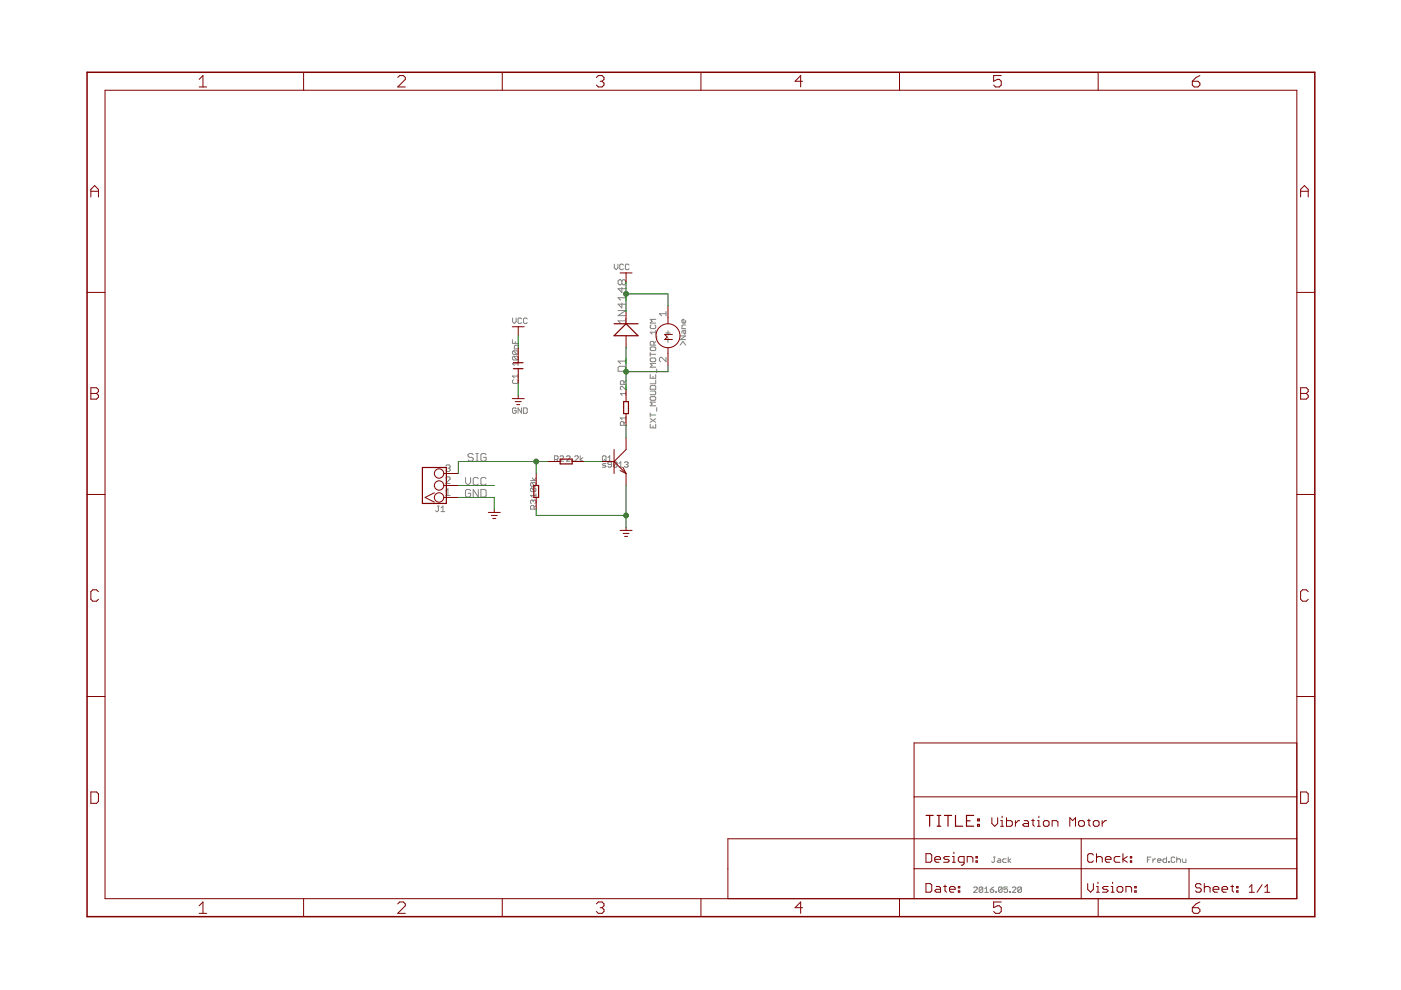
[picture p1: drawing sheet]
<svg xmlns="http://www.w3.org/2000/svg" width="297mm" height="210mm" viewBox="0 0 297 210" stroke-linecap="round" stroke-linejoin="round" font-family="sans-serif">
<g fill="none" stroke="#808080" stroke-width=".21">
<path d="M130.2 56v.8l.4 .4 .4-.4v-.8M131.8 59.6l.3-.3h.3l.3 .3v.5l-.3 .3h-.3l-.3-.3M131.8 59.6v.5M131.8 59.6l-.2-.3h-.3l-.3 .3v.5l.3 .3h.3l.2-.3M132.2 56.2l-.2-.2h-.4l-.2 .2v.8l.2 .2h.4l.2-.2M133.4 56.2l-.2-.2h-.4l-.2 .2v.8l.2 .2h.4l.2-.2M108.6 72v.8h1.2M108.7 67.4v.8l.4 .4 .3-.4v-.8M108.9 74.4h.7l.2 .2v.4l-.2 .1M108.9 75.5h.7l.2 .2v.4l-.2 .2M108.9 75.5l-.3 .2v.4l.3 .2h.7M108.9 74.4l-.3 .2v.4l.3 .1h.7"/>
<path d="M108.9 75.5l.7 .8M108.9 74.4l.7 .7M109.2 72.4v.4M109.8 73.2h-.6l-.1 .2v.6h.7M109.8 77.1h-1.2l.5 .4M109.8 76.7v.8M109.8 79.4v.7M109.8 79.7h-1.2l.5 .4M110.6 67.6l-.2-.2h-.4l-.2 .2v.8l.2 .2h.4l.2-.2M111.8 67.6l-.2-.2h-.4l-.2 .2v.8l.2 .2h.4l.2-.2M131 77.9l.3-.2h1.1l.3 .2v.8h-1.7zM131 65.8h1.7l-1.7 1.1h1.7"/>
<path d="M131.8 64.2v1.1l-.8-.8h1.7M131.8 60.9v1.1l-.8-.8h1.7M132.7 62.6v1M132.7 67.5v1.1M132.7 76v1.1M132.7 68h-1.7l.6 .6M132.7 63.1h-1.7l.6 .5M132.7 76.6h-1.7l.6 .5M137.9 74.7v.8M137.9 79.4v.8h1.1v-.8M137.9 75.1h1.1M138 68.9l-.1 .2v.4l.1 .2h.8l.2-.2v-.4l-.2-.2"/>
<path d="M138 73.6h.8l.2 .2v.3l-.2 .2h-.8l-.1-.2v-.3zM138 75.9h.8l.2 .2v.4l-.2 .2h-.8l-.1-.2v-.4zM138.5 79.8v.4M138.6 73.2v-.6l-.1-.2h-.5l-.1 .2v.6h1.1M139 70.1v.7M139 77.1h-1.1l.4 .4-.4 .4h1.1M139 72.4l-.4 .4M139 70.4h-1.1l.4 .4M139 67.7h-1.1l.4 .4-.4 .4h1.1M139.2 71.2v.8M139.2 78.3v.7M141.2 70.6h.9"/>
<path d="M141.2 66.5h-1.4l.5 .5M141.2 66v1M141.2 75.8v.9l-.9-.9-.5 .2v.5l.2 .2M141.6 70.1v1M141.6 71.7v.9M144.2 73.2l.6-.8 .6 .8M144.2 71.2h1.2l-1.2 .8h1.2M145 70.1v.6l.2 .1 .2-.1v-.6h-.6l-.2 .2v.4M145.4 68.9h-.6l-.2 .2v.6h.8M145.4 67.9v.4l-.2 .2h-.4l-.2-.2v-.4l.4-.2v.8M94.5 98.8l.2-.2h.5l.2 .2-.2 .5M95 99.3h.2"/>
<path d="M95.2 99.3l.2 .2-.2 .5h-.5l-.2-.3M100.3 96.4l-.2-.2h-.6l-.3 .2v.3l.3 .3h.6l.2 .2v.3l-.2 .3h-.6l-.3-.3M100.9 97.8h.5M100.9 96.2h.5M101.2 96.2v1.6M103.1 96.4l-.3-.2h-.6l-.2 .2v1.1l.2 .3h.6l.3-.3v-.5h-.6M108.9 80.5l-.3 .2v.4l.3 .2h.7l.2-.2v-.4l-.2-.2M109.4 86.7l-.2-.2h-.3l-.2 .2v.7l.2 .2h.3l.2-.2v-.3h-.3M110.6 86.5v1.1l-.8-1.1v1.1M111 86.5h.6l.2 .2v.7l-.2 .2h-.6zM117.6 97.4h.5l.2-.2v-.4l-.2-.2h-.5v1.2M117.9 97.4l.4 .4"/>
<path d="M118.7 96.8l.2-.2h.4l.2 .2v.2l-.8 .8h.8M120.1 96.8l.2-.2h.4l.2 .2v.2l-.8 .8h.8M121.3 97.6h.2v.2h-.2zM121.9 96.8l.1-.2h.4l.2 .2v.2l-.7 .8h.7M123 96.6v1.2M123.6 97l-.6 .4 .6 .4M127.7 96.8l.2-.2h.4l.2 .2v.8l-.2 .2h-.4l-.2-.2zM128.1 97.4l.4 .4M128.5 98.3h-.6l-.2 .2 .8 .4-.2 .2h-.6M128.9 97.8h.7M128.9 97l.4-.4v1.2M129.6 98.5h-.5l-.2-.2 .2-.4h.4l.1 .2v.8l-.1 .2h-.4l-.2-.2"/>
<path d="M130.8 98.1v.8l-.2 .2h-.4l-.2-.2M130.8 98.1l-.2-.2h-.4l-.2 .2v.8M130.8 98.1l-.8 .8M131.2 99.1h.8M131.2 98.3l.4-.4v1.2M132.3 81.5v-.6l-.2-.2h-.4l-.2 .2v.6h1.2M132.3 90.2v-.6l-.2-.2h-.4l-.2 .2v.6h1.2M132.4 98.1l.2-.2h.4l.2 .2-.2 .4M132.7 83.4h-1.2l.4 .4M132.7 81.9v.8l-.8-.8-.4 .2v.4l.2 .2M132.7 83.1v.7M132.7 88.2v.8"/>
<path d="M132.7 80.7l-.4 .4M132.7 89.4l-.4 .4M132.7 88.6h-1.2l.4 .4M132.8 98.5h.2M133 98.5l.2 .2-.2 .4h-.4l-.2-.2M137.9 87.6v.8M137.9 89.9v.8h1.1v-.8M137.9 82.9h.9l.2 .2v.4l-.2 .2h-.9M137.9 88.8l1.1 .7M137.9 88h1.1M138 81.7h.8l.2 .2v.6h-1.1v-.6zM138 84.1h.8l.2 .2v.4l-.2 .2h-.8l-.1-.2v-.4z"/>
<path d="M138.5 90.3v.4M139 80.6v.8h-1.1M139 88.8l-1.1 .7M139 85.3h-1.1l.4 .3-.4 .4h1.1M139.2 86.4v.8M92.7 107.3h.4M92.9 107.3v1l-.2 .2-.3-.2M93.5 108.5h.8M93.5 107.7l.4-.4v1.2M94.5 104.1l.5-.4v1.4M94.5 105.1h.9M94.5 101.3l.2-.2h.5l.2 .2v.3l-.9 .9h.9"/>
<path d="M98.7 101.2v1.1l.5 .5 .6-.5v-1.1M99.8 104l-.3-.2h-.5l-.3 .2v1.1l.3 .3h.5l.3-.3v-.5h-.6M101.4 101.5l-.3-.3h-.5l-.3 .3v1.1l.3 .2h.5l.3-.2M101.4 103.8v1.6l-1.1-1.6v1.6M102 103.8h.8l.3 .2v1.1l-.3 .3h-.8zM103.1 101.5l-.3-.3h-.6l-.2 .3v1.1l.2 .2h.6l.3-.2M112.5 101.9h1.1M112.7 102.3h.7l.2 .2v.4l-.2 .2M112.7 103.5h.7l.2 .2v.4l-.2 .1M112.7 103.5l-.2 .2v.4l.2 .1h.7M112.7 102.3l-.2 .2v.4l.2 .2h.7M112.7 103.5l.7 .7"/>
<path d="M112.7 102.3l.7 .8M112.9 101.3l.3 .6 .4-.6M113.1 106.2l.1-.2 .4 .2v.4l-.2 .2M113.1 106.2l-.2-.2-.4 .2v.4l.2 .2M113.1 106.2v.2M113.2 107.9v-.5l-.1-.2h-.4l-.2 .2v.5h1.1M113.6 105h-1.1l.4 .4M113.6 104.6v.8M113.6 107.2l-.4 .4M206.4 188.3l.2-.2h.4l.2 .2v.1l-.8 .8h.8M208.4 188.3v.7l-.2 .2h-.4l-.2-.2M208.4 188.3l-.2-.2h-.4l-.2 .2v.7"/>
<path d="M208.4 188.3l-.8 .7M208.8 189.2h.7M208.8 188.4l.4-.3v1.1M210 188.6h.5l.2 .4-.2 .2h-.4l-.1-.2zM210.6 181.7h.4M210.7 188.1l-.7 .5M210.8 181.7v1l-.2 .2-.4-.2M211.1 189h.2v.2h-.2zM211.6 182.1h.4l.2 .2v.6h-.6l-.2-.2 .2-.2h.6M212.5 188.3v.7l-.2 .2h-.4l-.2-.2M212.5 188.3l-.2-.2h-.4l-.2 .2v.7M212.5 188.3l-.8 .7"/>
<path d="M213.4 182.1h-.6l-.2 .2v.4l.2 .2h.6M213.6 188.1h-.7v.5l.4-.2 .3 .2v.4l-.2 .2h-.3l-.2-.2M213.8 181.7v1.2M214 189h.2v.2h-.2zM214.3 182.1l-.5 .4 .5 .4M214.6 188.3l.2-.2h.4l.2 .2v.1l-.8 .8h.8M216.6 188.3v.7l-.2 .2h-.4l-.2-.2M216.6 188.3l-.2-.2h-.4l-.2 .2v.7M216.6 188.3l-.8 .7M243.3 182.3h.3M244 181.7h-.7v1.2M244.4 182.1v.8"/>
<path d="M245 182.1l-.6 .4M245.4 182.5h.8l-.2-.4h-.4l-.2 .2v.4l.2 .2h.4M247.3 181.7v1.2h-.5l-.2-.2v-.4l.2-.2h.5M247.8 182.7h.1v.2h-.1zM249.1 181.9l-.2-.2h-.4l-.2 .2v.8l.2 .2h.4l.2-.2M249.5 182.3l.2-.2h.4l.2 .2v.6M249.5 181.7v1.2M250.7 182.1v.6l.2 .2h.5v-.8"/>
</g>
<g fill="none" stroke="#800000" stroke-width=".21">
<path d="M22.3 19.1h252.7v171.4h-252.7zM42.2 16.8l.8-.8v2.4M42.2 18.4h1.6M64.4 15.3v3.8M84.3 16.4l.4-.4h.8l.4 .4v.4l-1.6 1.6h1.6M106.5 15.3v3.8M126.4 16.4l.5-.4h.8l.4 .4v.4l-.4 .4M127.3 17.2h.4M127.7 17.2l.4 .4v.4l-.4 .4h-.8l-.5-.4M148.6 15.3v3.8M170.2 17.2h-1.6l1.2-1.2v2.4M190.7 15.3v3.8"/>
<path d="M212.3 16h-1.6v1.2l.8-.4h.4l.4 .4v.8l-.4 .4h-.8l-.4-.4M232.8 15.3v3.8M252.8 17.2h1.2l.4 .4v.4l-.4 .4h-.8l-.4-.4zM254.4 16l-.8 .4-.8 .8M19.3 41.8v-1.6l.8-.9 .8 .9v1.6M19.3 40.6h1.6M131.5 57.9h2.5M132.7 57.9v1.9M275.8 40.6h1.6M275.8 41.8v-1.6l.8-.9 .8 .9v1.6M18.5 62h3.8M108.6 69.3h2.5"/>
<path d="M109.9 69.3v1.9M109.9 73.7v3.2M109.9 78.2v3.1M132.7 66.1v2.5M132.7 71.2v2.5M141.6 64.8v3.8M141.6 73.7v3.8M142.6 70.9h-1.7l.6 .6-.6 .5h1.7M275 62h3.8M19.3 82.2h1.2l.4 .4v.4l-.4 .4 .4 .4v.4l-.4 .4h-1.2zM19.3 83.4h1.2M108.6 84.5h2.5"/>
<path d="M109.2 85.2h1.3M109.6 85.8h.6M109.9 83.9v.6M116.2 97.9h2.6M121.3 97.9h2.5M127.7 97.9h2.5M130.2 95.3v5.1M130.2 97.9l2.5 2.5M131.5 99.8l1.2 .6M132.1 99.1l.6 1.3M132.7 92.8v2.5l-2.5 2.6M132.7 82.6v2.6"/>
<path d="M132.7 87.7v2.5M275.8 82.2h1.2l.4 .4v.4l-.4 .4 .4 .4v.4l-.4 .4h-1.2zM275.8 83.4h1.2M18.5 104.8h3.8M92.1 104.5l-2 1 2 1M94.1 105.5h3.1M94.1 102.9h3.1M94.1 100.4h3.1M103.5 108.6h2.6M104.2 109.3h1.2M104.5 109.9h.6M104.8 108v.6"/>
<path d="M113.7 100.4v2.5M113.7 105.5v2.5M131.5 112.5h2.5M132.1 113.1h1.3M132.4 113.7h.7M132.7 100.4v2.5M132.7 111.8v.7M275 104.8h3.8M20.9 125.5l-.4-.4h-.8l-.4 .4v1.6l.4 .4h.8l.4-.4M277.4 125.5l-.4-.4h-.8l-.4 .4v1.6l.4 .4h.8l.4-.4M18.5 147.7h3.8M275 157.5h-81.2v33"/>
<path d="M275 147.7h3.8M19.3 167.9h1.2l.4 .4v1.6l-.4 .4h-1.2zM193.7 177.8h-39.4v12.7M193.8 177.8h81.2M193.8 169h81.2M210.3 173.4v1.2l.6 .6 .6-.6v-1.2M212.2 174h.3v1.2M212.2 175.2h.6M212.5 173.1v.3M213.4 173.4v1.8h.9l.3-.3v-.6l-.3-.3h-.9M215.3 174v1.2M216.2 174h-.3l-.6 .6"/>
<path d="M217.1 174h.7l.3 .3v.9h-1l-.3-.3 .3-.3h1M218.7 174h.6M219 173.7v1.2l.3 .3M220 174h.3v1.2M220 175.2h.6M220.3 173.1v.3M221.5 174h.6l.3 .3v.6l-.3 .3h-.6l-.3-.3v-.6zM223.1 175.2v-1.2h.9l.3 .3v.9M226.8 175.2v-1.8l.6 .6 .6-.6v1.8M229 174h.6l.3 .3v.6l-.3 .3h-.6l-.3-.3v-.6zM229.2 177.8v12.7M230.5 174h.7"/>
<path d="M230.9 173.7v1.2l.3 .3M231.8 174.3l.3-.3h.6l.3 .3v.6l-.3 .3h-.6l-.3-.3zM233.7 174v1.2M234.6 174h-.3l-.6 .6M275.8 167.9h1.2l.4 .4v1.6l-.4 .4h-1.2zM42.2 192l.8-.8v2.5M42.2 193.7h1.6M64.4 190.5v3.9M84.3 191.6l.4-.4h.8l.4 .4v.4l-1.6 1.7h1.6M106.5 190.5v3.9M126.4 191.6l.5-.4h.8l.4 .4v.4l-.4 .4M127.3 192.4h.4"/>
<path d="M127.7 192.4l.4 .4v.5l-.4 .4h-.8l-.5-.4M148.6 190.5v3.9M170.2 192.4h-1.6l1.2-1.2v2.5M190.7 190.5v3.9M193.8 184.2h81.2M196.3 187.3h.9l.3 .3v1.3l-.3 .3h-.9zM196.3 181h.9l.3 .3v1.2l-.3 .3h-.9zM198.2 182.2h1.2v-.3l-.3-.3h-.6l-.3 .3v.6l.3 .3h.6M198.5 188h.6l.3 .3v.9h-.9l-.3-.3 .3-.3h.9M200.1 188h.6M200.4 187.6v1.3l.3 .3M201.3 181.6h-.9l-.3 .3 .3 .3h.6l.3 .3-.3 .3h-.9"/>
<path d="M201.3 188.6h1.2v-.3l-.3-.3h-.6l-.3 .3v.6l.3 .3h.6M201.9 182.8h.6M201.9 181.6h.3v1.2M202.2 180.7v.3M203.2 188.9h.3v.3h-.3zM203.2 188h.3v.3h-.3zM204.4 182.8h-.9l-.3-.3v-.6l.3-.3h.9v1.5l-.3 .3h-.3M205.1 182.8v-1.2h.9l.3 .3v.9M206.9 182.5h.3v.3h-.3zM206.9 181.6h.3v.3h-.3zM212.3 191.2h-1.6v1.2l.8-.4h.4l.4 .4v.9l-.4 .4h-.8l-.4-.4M230.6 187.3v1.3l.6 .6 .6-.6v-1.3"/>
<path d="M231.8 181.3l-.3-.3h-.6l-.3 .3v1.2l.3 .3h.6l.3-.3M232.5 181.9l.3-.3h.6l.3 .3v.9M232.5 189.2h.6M232.5 188h.3v1.2M232.5 181v1.8M232.8 187v.3M232.8 190.5v3.9M234.4 182.2h1.2v-.3l-.3-.3h-.6l-.3 .3v.6l.3 .3h.6M234.9 188h-.9l-.3 .3 .3 .3h.6l.3 .3-.3 .3h-.9M235.6 189.2h.6M235.6 188h.3v1.2M235.9 187v.3"/>
<path d="M236.8 188.3l.4-.3h.6l.3 .3v.6l-.3 .3h-.6l-.4-.3zM237.4 181.6h-.9l-.3 .3v.6l.3 .3h.9M238.1 181v1.8M238.7 189.2v-1.2h.9l.3 .3v.9M239 181.6l-.9 .6 .9 .6M239.6 182.5h.3v.3h-.3zM239.6 181.6h.3v.3h-.3zM240.6 188.9h.3v.3h-.3zM240.6 188h.3v.3h-.3zM252.1 184.2v6.3M252.8 192.4h1.2l.4 .4v.5l-.4 .4h-.8l-.4-.4zM254.4 191.2l-.8 .4-.8 .8"/>
<path d="M254.7 187.6l-.3-.3h-.6l-.3 .3v.4l.3 .3h.6l.3 .3v.3l-.3 .3h-.6l-.3-.3M255.3 187.3v1.9M255.3 188.3l.3-.3h.6l.4 .3v.9M257.2 188.6h1.2v-.3l-.3-.3h-.6l-.3 .3v.6l.3 .3h.6M259.1 188.6h1.2v-.3l-.3-.3h-.6l-.3 .3v.6l.3 .3h.6M260.9 188h.7M261.3 187.6v1.3l.3 .3M262.2 188.9h.3v.3h-.3zM262.2 188h.3v.3h-.3zM264.9 188.1l.5-.5v1.6M264.9 189.2h1M267.6 187.6l-1.1 1.6"/>
<path d="M268.2 189.2h1M268.2 188.1l.5-.5v1.6"/>
<circle cx="141.6" cy="71.2" r="2.54"/>
<circle cx="93.1" cy="105.5" r=".99"/>
<circle cx="93.1" cy="102.9" r=".99"/>
<circle cx="93.1" cy="100.4" r=".99"/>
</g>
<g fill="none" stroke="#800000" stroke-width=".25">
<path d="M108.9 78.2h2M108.9 76.9h2M130.2 68.6h5.1M132.7 68.6l2.6 2.6h-5.1zM89.6 99.1h5v7.6h-5zM118.8 97.3h2.5v1.1h-2.5zM132.2 85.2h1v2.5h-1zM113.2 102.9h1v2.6h-1zM196.3 172.9h1.6M197.1 172.9v2.3M198.7 172.9h.8M198.7 175.2h.8"/>
<path d="M199.1 172.9v2.3M200.2 172.9h1.6M201 172.9v2.3M202.6 172.9v2.3h1.5M204.9 174h.8M206.4 172.9h-1.5v2.3h1.5M207.3 174.8h.3v.4h-.3zM207.3 173.7h.3v.3h-.3z"/>
</g>
<path d="M18.5 15.3h260.3v179.1h-260.3z" fill="none" stroke="#800000" stroke-width=".32"/>
<g fill="none" stroke="#008000" stroke-width=".21">
<path d="M132.7 59.8v6.3M109.9 71.2v2.5M132.7 73.7v8.9M132.7 62.3h8.9v2.5M141.6 77.5v1.3h-8.9M109.9 81.3v2.6M113.7 97.9v2.5M116.2 97.9h-19v2.5M123.8 97.9h3.9M132.7 90.2v2.6M97.2 102.9h7.6M97.2 105.5h7.6v2.5"/>
<path d="M113.7 108v1.3h19M132.7 102.9v8.9"/>
</g>
<g fill="#008000" stroke="#008000" stroke-width=".21">
<circle cx="132.7" cy="62.3" r=".51"/>
<circle cx="132.7" cy="109.3" r=".51"/>
<circle cx="113.7" cy="97.9" r=".51"/>
<circle cx="132.7" cy="78.8" r=".51"/>
</g>
</svg>
